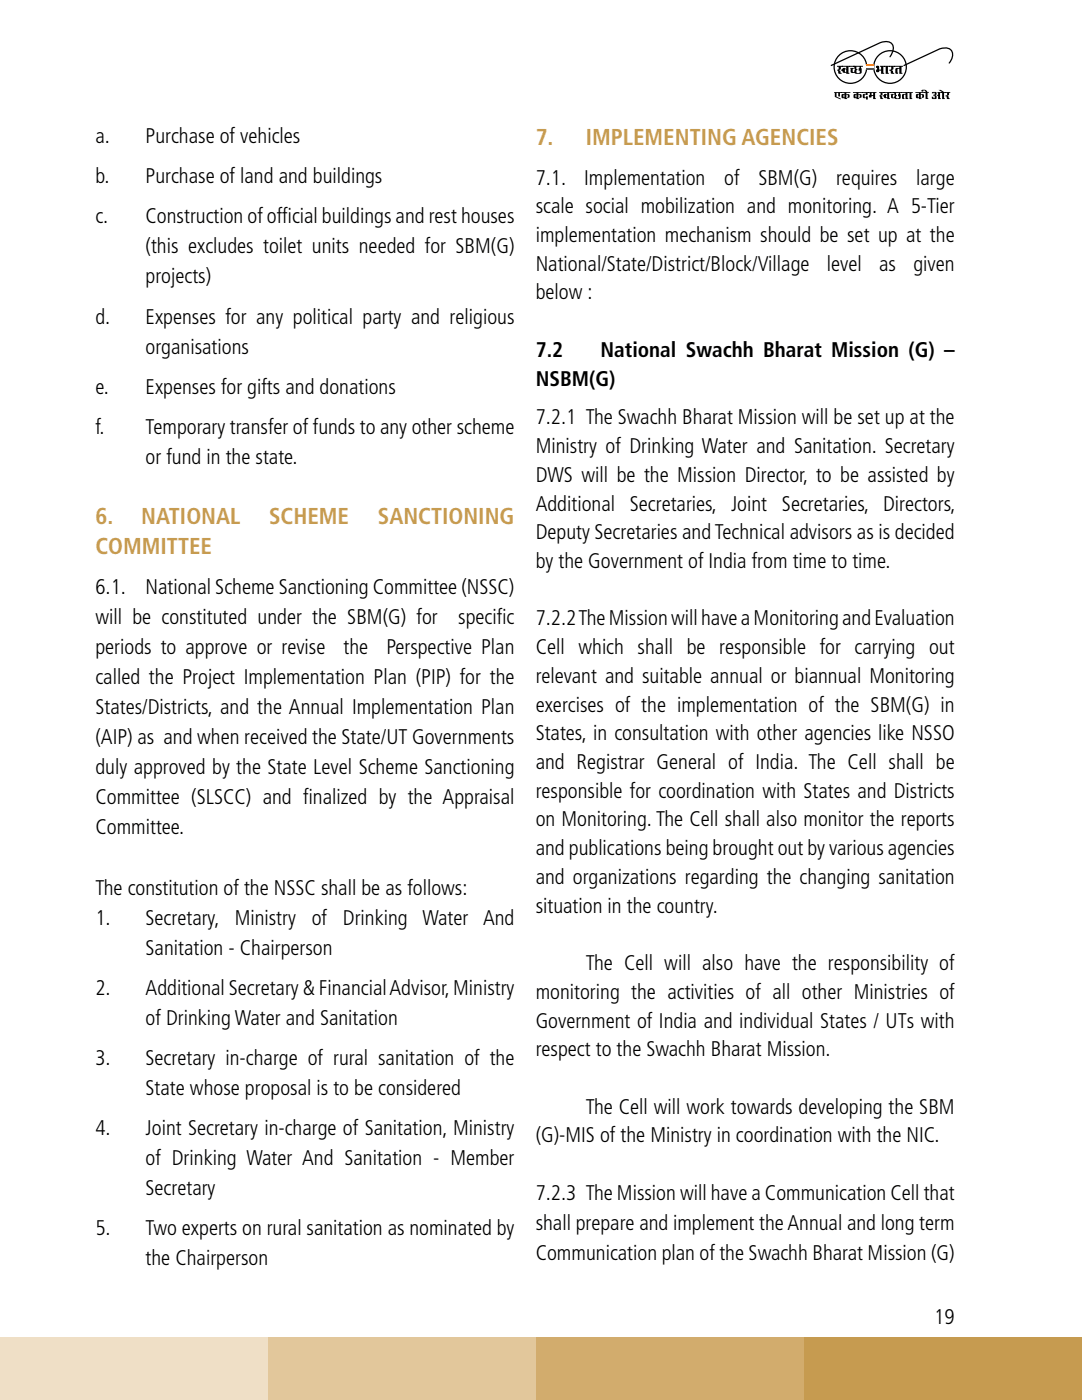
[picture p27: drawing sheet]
<svg xmlns="http://www.w3.org/2000/svg" width="216mm" height="279mm" viewBox="0 0 216 279" stroke-linecap="round" stroke-linejoin="round" font-family="sans-serif">
<defs><g id="words">
<g font-size="4.6" fill="#c69b50">
<text x="106.9" y="28.8">7.</text>
<text x="116.9" y="28.8">IMPLEMENTING AGENCIES</text>
<text x="19" y="104.5">6.</text>
<text x="28.2" y="104.5">NATIONAL</text>
<text x="53.7" y="104.5">SCHEME</text>
<text x="75.4" y="104.5">SANCTIONING</text>
<text x="19" y="110.5">COMMITTEE</text>
</g>
<g font-size="4.2">
<text x="19" y="28.6">a.</text>
<text x="29" y="28.6">Purchase of vehicles</text>
<text x="19" y="36.6">b.</text>
<text x="29" y="36.6">Purchase of land and buildings</text>
<text x="106.9" y="36.8">7.1.</text>
<text x="116.6" y="36.8">Implementation</text>
<text x="144.5" y="36.8">of</text>
<text x="151.3" y="36.8">SBM(G)</text>
<text x="166.8" y="36.8">requires</text>
<text x="182.8" y="36.8">large</text>
<text x="19" y="44.6">c.</text>
<text x="29" y="44.6">Construction of off</text>
<text x="56.3" y="44.6">icial buildings and rest houses</text>
<text x="106.9" y="42.6">scale social mobilization and monitoring. A 5-Tier</text>
<text x="29" y="50.6">(this excludes toilet units needed for SBM(G)</text>
<text x="106.9" y="48.3">implementation mechanism should be set up at the</text>
<text x="29" y="56.6">projects)</text>
<text x="106.9" y="54">National/State/District/Block/Village</text>
<text x="106.9" y="59.8">below :</text>
<text x="165" y="54">level</text>
<text x="175.4" y="54">as</text>
<text x="182.3" y="54">given</text>
<text x="19" y="64.6">d.</text>
<text x="29" y="64.6">Expenses for any political party and religious</text>
<text x="29" y="70.6">organisations</text>
<text x="106.9" y="71.2">7.2</text>
<text x="119.8" y="71.2">National Swachh Bharat Mission (G) –</text>
<text x="106.9" y="77">NSBM(G)</text>
<text x="19" y="78.6">e.</text>
<text x="29" y="78.6">Expenses for gifts and donations</text>
<text x="19" y="86.6">f.</text>
<text x="29" y="86.6">Temporary transfer of funds to any other scheme</text>
<text x="106.9" y="84.7">7.2.1 The Swachh Bharat Mission will be set up at the</text>
<text x="29" y="92.6">or fund in the state.</text>
<text x="106.9" y="90.4">Ministry of Drinking Water and Sanitation. Secretary</text>
<text x="106.9" y="96.2">DWS will be the Mission Director, to be assisted by</text>
<text x="106.9" y="101.9">Additional Secretaries, Joint Secretaries, Directors,</text>
<text x="106.9" y="107.6">Deputy Secretaries and Technical advisors as is decided</text>
<text x="106.9" y="113.4">by the Government of India from time to time.</text>
<text x="19" y="118.5">6.1.</text>
<text x="29" y="118.5">National Scheme Sanctioning Committee (NSSC)</text>
<text x="19" y="124.5">will be constituted under the SBM(G) for</text>
<text x="91.5" y="124.5">specif</text>
<text x="99.1" y="124.5">ic</text>
<text x="106.9" y="124.8">7.2.2 The Mission will have a Monitoring and Evaluation</text>
<text x="19" y="130.5">periods to approve or revise</text>
<text x="68.6" y="130.5">the</text>
<text x="77.1" y="130.5">Perspective Plan</text>
<text x="106.9" y="130.6">Cell which shall be responsible for carrying out</text>
<text x="19" y="136.5">called the Project Implementation Plan (PIP) for the</text>
<text x="106.9" y="136.3">relevant and suitable annual or biannual Monitoring</text>
<text x="19" y="142.5">States/Districts, and the Annual Implementation Plan</text>
<text x="106.9" y="142">exercises of the implementation of the SBM(G) in</text>
<text x="19" y="148.5">(AIP) as and when received the State/UT Governments</text>
<text x="106.9" y="147.7">States, in consultation with other agencies like NSSO</text>
<text x="19" y="154.5">duly approved by the State Level Scheme Sanctioning</text>
<text x="106.9" y="153.5">and Registrar General of India. The Cell shall be</text>
<text x="19" y="160.5">Committee (SLSCC) and f</text>
<text x="60.5" y="160.5">inalized by the Appraisal</text>
<text x="106.9" y="159.2">responsible for coordination with States and Districts</text>
<text x="19" y="166.5">Committee.</text>
<text x="106.9" y="164.9">on Monitoring. The Cell shall also monitor the reports</text>
<text x="106.9" y="170.7">and publications being brought out by various agencies</text>
<text x="19" y="178.5">The constitution of the NSSC shall be as follows:</text>
<text x="106.9" y="176.4">and organizations regarding the changing sanitation</text>
<text x="19" y="184.5">1.</text>
<text x="29" y="184.5">Secretary,</text>
<text x="46.8" y="184.5">Ministry</text>
<text x="62.2" y="184.5">of</text>
<text x="68.4" y="184.5">Drinking Water And</text>
<text x="106.9" y="182.1">situation in the country.</text>
<text x="29" y="190.5">Sanitation - Chairperson</text>
<text x="116.9" y="193.6">The Cell will also have the responsibility of</text>
<text x="19" y="198.5">2.</text>
<text x="29" y="198.5">Additional Secretary &amp; Financial Advisor, Ministry</text>
<text x="106.9" y="199.3">monitoring the activities of all other Ministries of</text>
<text x="29" y="204.5">of Drinking Water and Sanitation</text>
<text x="106.9" y="205.1">Government of India and individual States / UTs with</text>
<text x="19" y="212.5">3.</text>
<text x="29" y="212.5">Secretary in-charge of rural sanitation of the</text>
<text x="106.9" y="210.8">respect to the Swachh Bharat Mission.</text>
<text x="29" y="218.5">State whose proposal is to be considered</text>
<text x="19" y="226.5">4.</text>
<text x="29" y="226.5">Joint Secretary in-charge of Sanitation, Ministry</text>
<text x="106.9" y="228">(G)-MIS of the Ministry in coordination with the NIC.</text>
<text x="116.9" y="222.3">The Cell will work towards developing the SBM</text>
<text x="29" y="232.5">of Drinking Water And Sanitation - Member</text>
<text x="29" y="238.5">Secretary</text>
<text x="106.9" y="239.5">7.2.3 The Mission will have a Communication Cell that</text>
<text x="106.9" y="245.5">shall prepare and implement the Annual and long term</text>
<text x="19" y="246.5">5.</text>
<text x="29" y="246.5">Two experts on rural sanitation as nominated by</text>
<text x="106.9" y="251.5">Communication plan of the Swachh Bharat Mission (G)</text>
<text x="29" y="252.5">the Chairperson</text>
<text x="186.4" y="264.3">19</text>
</g>
</g></defs>
<g fill="#000">
<path d="M172.9 12.9h1.4v.3h-1.4zM172.9 13.2h1.4v.3h-1.4zM172.9 13.5h1.4v.3h-1.4z"/>
<path d="M166.4 18.4h1.5v.1h-.3v.7l-.1 .1-.3-.1 .1-.7h-.4v.8l.8 .4v.2l-1.1-.6v-.8h-.2zM167.8 18.4h1.9v.1h-.8v.4h.6v.5l-.4 .1 .1-.5-.2-.1-.1 .1v.6h.1v.2h-.5v-.3l-.4 .1-.2-.2v-.5l.6-.1v-.3h-.7zM168.3 18.9v.4l.1 .1 .1-.5zM170.2 18.4h1.9v.1h-.8v.4h.6v.5l-.4 .1 .1-.5-.2-.1-.1 .1v.6h.1v.2h-.5v-.3l-.4 .1-.2-.2v-.5l.6-.1v-.3h-.7zM170.7 18.9v.4l.1 .1 .1-.5zM172 18.4h1.4v.1h-.3v.5l-.4-.2-.2 .1 .1 .6 .2-.1v-.2h.4v.7h-.4v-.4h-.6v-.7l.6-.1v-.2h-.8zM173.3 18.4h1.6v.1h-.3v1.1h.2v.2h-.6v-.6h-.3a.28 .28 0 0 1-.2 .3 .28 .28 0 0 1-.3-.2l.2-.8h-.3zM173.9 18.5v.5h.3v-.5zM175.4 18.4h1.1v.1h-.4v.5l-.3 .1 .2 .2 .2 .5-.6-.1-.1-.7h.2v-.5h-.3zM176.1 19h.4v.2h-.4zM176.3 18.4h1.4v.1h-.3v1.1h.2v.2h-.6v-.3h-.6v-.7l.4-.1 .2 .2v-.4h-.7zM176.8 19v.4h.2v-.3zM177.6 18.4h.9v.1h-.9zM177.7 18.7h.7l-.2 .2v.5h.3a.37 .37 0 0 1-.4 .2 .37 .37 0 0 1-.3-.2v-.4l.1-.1h-.2zM178.3 18.4h1.6v.1h-.3l.1 1.1-.4 .2-.8-.1v-.5l.1-.2zM178.8 18.5v.4l.2 .1-.2 .2v.3l.5 .1 .1-.4h-.2v-.3l.1-.4zM179.8 18.4h1.5v.1h-.2v1.1h.1v.2h-.5v-.9l-.3 .1v.8l-.4-.1v-.8l.2-.1 .5-.1v-.2h-.9zM181.3 18.4h.8v.1h-.2v1.1h.1v.2h-.5v-1.3h-.2zM182.6 18.4h1.9v.1h-.8v.4h.6l.1 .5-.5 .1 .1-.5-.2-.1-.1 .1v.6h.2v.2h-.6v-.3l-.4 .1-.1-.2v-.5l.5-.1v-.3h-.7zM183.2 18.9l-.1 .4 .2 .1v-.5zM183.9 18a.78 .78 0 0 1 1.1 .4h.3v.1h-.2v1.1h.1v.1h-.5v-1.2h-.2v-.1h.2v-.2a.22 .22 0 0 0-.3-.2 .22 .22 0 0 0-.2 .2l-.3 .1zM186 18.4l.9 .1v.4l-.3 .1 .3 .2-.1 .6-.9-.1v-.4h.3l.1 .3 .2-.1v-.4h-.3v-.2l.3-.1v-.2h-.6zM187.1 18.4h.8v.1h-.3v1.1h.1v.2h-.5v-.7h-.2v-.2h.2zM187.8 18.4h.9v.1h-.3v1.1h.1v.2h-.5v-1.3h-.2zM187.3 17.9h.4l.7 .5h-.4zM188.6 18.4h1v.1h-.2v.5l-.4 .1 .3 .2 .2 .5-.6-.1v-.4l-.2-.1v-.2h.3v-.5h-.4z"/>
<path d="M167 13.1h1.2v.2h-.4v.5l-.4 .2 .3 .2 .2 .5-.6-.1-.2-.7 .2-.1v-.5h-.3zM167.8 13.9h.4v.2h-.4zM168 13.1h1.6v.2h-.3v1.2h.2v.2h-.6v-.2l-.7-.1v-.8l.3-.1 .4 .3v-.5h-.9zM168.6 13.8v.5h.2l.1-.4zM169.6 13.1h.9v.2h-.9zM169.7 13.6h.7v.1l-.3 .1v.5h.4a.42 .42 0 0 1-.4 .3 .42 .42 0 0 1-.4-.3v-.4l.2-.2h-.2zM170.3 13.1h1.9v.2h-.4l.1 .4v.9l-.4 .1-.9-.1-.1-.5 .2-.2zM170.9 13.3v.5h.2l-.2 .3v.4h.5l.2-.4h-.3v-.4l.2-.1v-.3z"/>
<path d="M174.8 13.2h.6v.7h.4v.2h-.4a.32 .32 0 0 1-.2 .3 .32 .32 0 0 1-.4-.2v-.3h.2v-.4h-.2zM175.6 13.1h1v.2h-.3v1.2h.1v.2h-.6v-1.4h-.2zM176.5 13.1h1v.2h-.3v1.2h.1v.2h-.6v-1.4h-.2zM177.4 13.1h1.1v.2h-.2v.5l-.4 .2 .3 .2 .2 .5-.6-.1-.1-.4-.2-.1v-.2l.3-.1v-.5h-.4zM178.5 13.1h1.7v.2h-.3v1.2h.2v.2h-.7v-1l-.3 .1v.6l.1 .1-.1 .2h-.4v-1l.2-.1h.5v-.3h-.9z"/>
</g>
<g fill="none" stroke="#000" stroke-width=".25">
<path d="M177.6 11.3a1.97 1.97 0 0 0 .1-2.8l-1.2-.2-.8 .2-9.8 4.6M189.4 12.6a2.06 2.06 0 0 0 .3-2.7l-.5-.3h-.7l-1 .1-7.1 3.4"/>
<circle cx="169.7" cy="13.4" r="3.3"/>
<circle cx="177.6" cy="13.4" r="3.3"/>
</g>
<path d="M172.8 12.9h1.5v.3h-1.5z" fill-rule="evenodd" fill="#f58220"/>
<path d="M172.8 13.2h1.5v.3h-1.5z" fill-rule="evenodd" fill="#fff"/>
<path d="M172.8 13.5h1.5v.3h-1.5z" fill-rule="evenodd" fill="#00a651"/>
<path d="M160.4 267h55.5v12.4h-55.5z" fill="#c69b50"/>
<path d="M107 267h53.4v12.4h-53.4z" fill="#d2ac6d"/>
<path d="M53.4 267h53.5v12.4h-53.5z" fill="#e2c79b"/>
<path d="M0 267v12.4" fill="none" stroke="#efdfc6" stroke-width=".2"/>
<path d="M0 267h53.4v12.4h-53.4z" fill="#efdfc6"/>
<use href="#words"/>
</svg>
